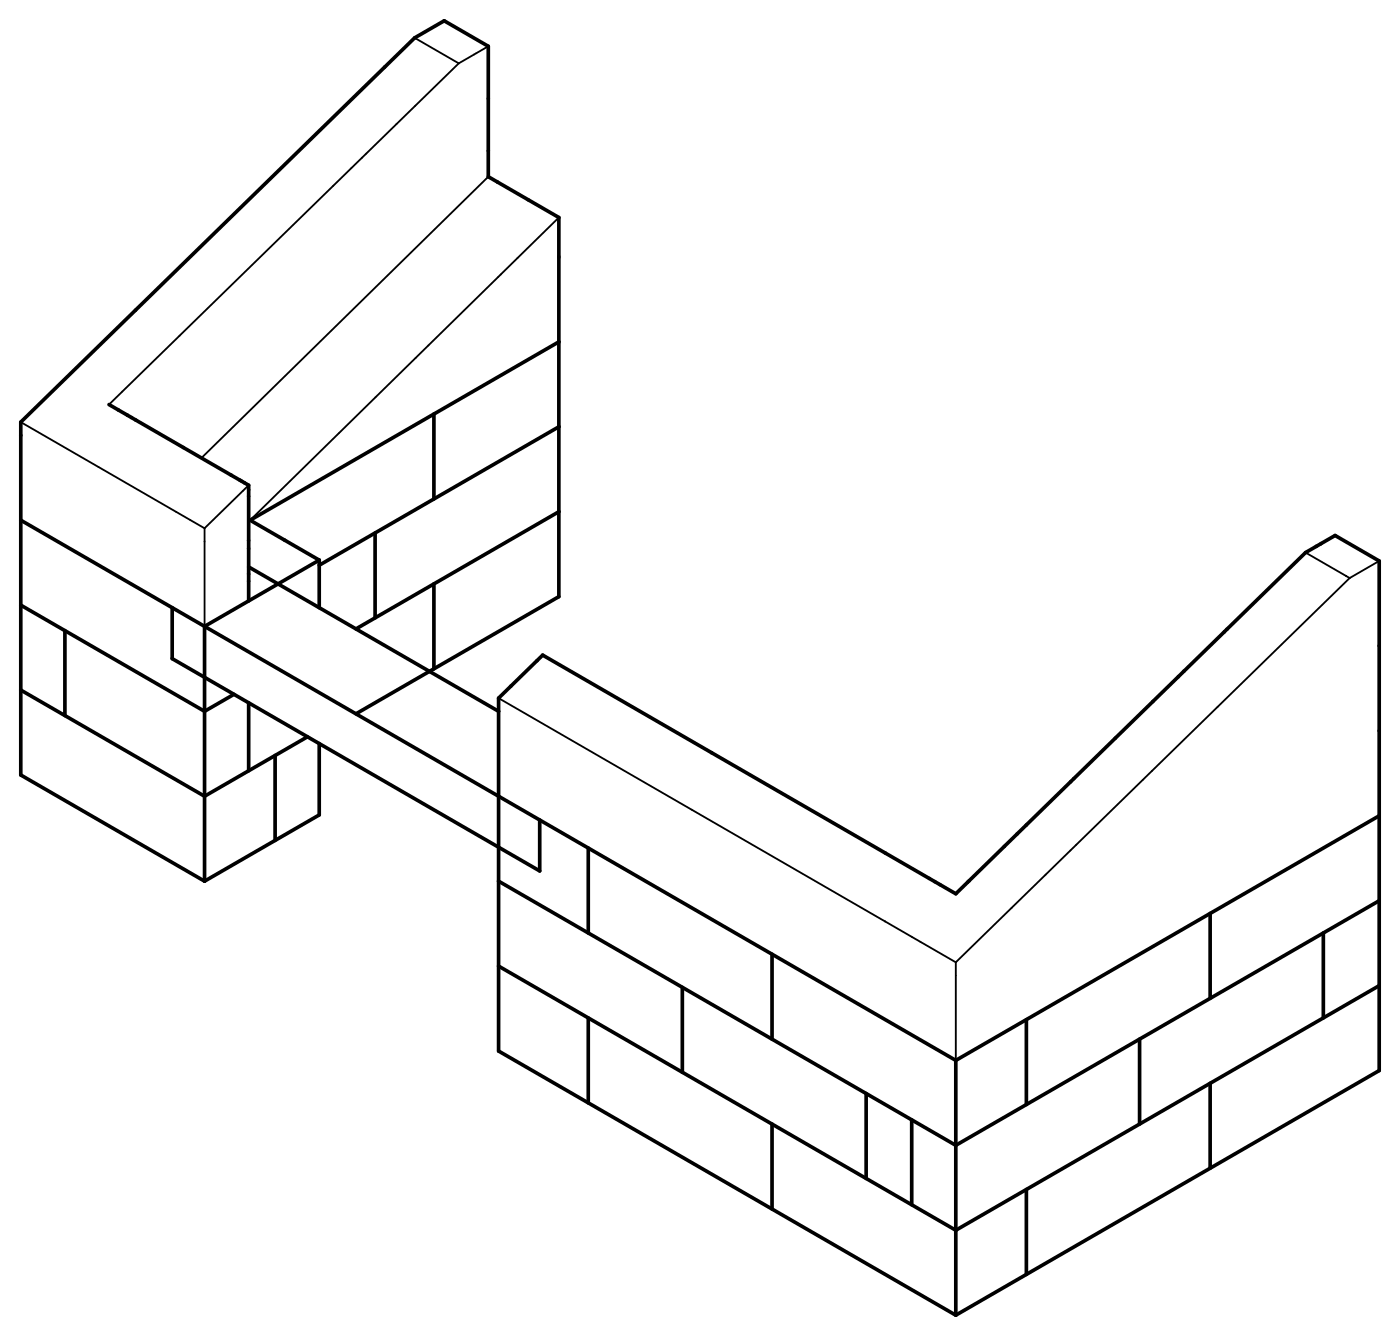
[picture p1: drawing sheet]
<svg xmlns="http://www.w3.org/2000/svg" width="34mm" height="32mm" viewBox="0 0 34 32" stroke-linecap="round" stroke-linejoin="round" font-family="sans-serif">
<g fill="none" stroke="#000" stroke-width=".09">
<path d="M.5 16.6l4.4 2.5 2.5-1.4M.5 14.5l4.4 2.6 .7-.4M.5 12.5l22.5 13M1.6 15.2v2M2.6 9.7l3.4 2v2.7M4.1 14.6v1.2l8.9 5.1v-1.2M6 16.9v1.6M6 13.6l6 3.5M6.6 18.2v2M7.7 13.5l-2.8 1.6v6.1M7.7 13.5v1.1M7.7 17.9v1.7l-2.8 1.6"/>
<path d="M8.6 17.2l4.8-2.9v-9.1l-1.7-1v-3.1l-1-.6-.7 .4-9.5 9.2v8.5l4.4 2.6M9 12.8v2M10.4 10v2M10.4 14v2.1M12 16.8l1.1-1.1 9.9 5.8 8.4-8.2 .7-.4 1.1 .6v12.2l-10.2 5.9-11-6.3zM13.4 12.3l-4.8 2.8M13.4 10.3l-5.7 3.3M13.4 8.2l-7.4 4.3 1.7 1M33.2 19.6l-10.2 5.9M12 23.2l11 6.4 10.2-5.9M12 21.2l11 6.3 10.2-5.9M14.1 20.4v2"/>
<path d="M14.1 24.5v2M16.4 23.7v2.1M18.6 22.9v2.1M18.6 27v2.1M20.8 26.3v2M21.9 26.9v2.1M23 25.5v6.1M24.7 24.5v2M24.7 28.6v2M27.4 25v2M29.1 22v2M29.1 26v2.1"/>
<path d="M31.8 22.4v2.1"/>
</g>
<g fill="none" stroke="#000" stroke-width=".04">
<path d="M.5 10.1l4.4 2.6M4.9 12.7v2.4M6 11.7l-1.1 1M10 .9l1 .6M11 1.5l-8.4 8.2M11.7 4.2l-6.9 6.8M11.7 1.1l-.7 .4M12 16.8l11 6.3M13.4 5.2l-7.4 7.3M31.4 13.3l1.1 .6M32.4 13.8h.1M32.5 13.9l-9.5 9.2"/>
<path d="M33.2 13.5l-.7 .4M21.3 22.1h.1M23 23.1v2.4"/>
</g>
</svg>
